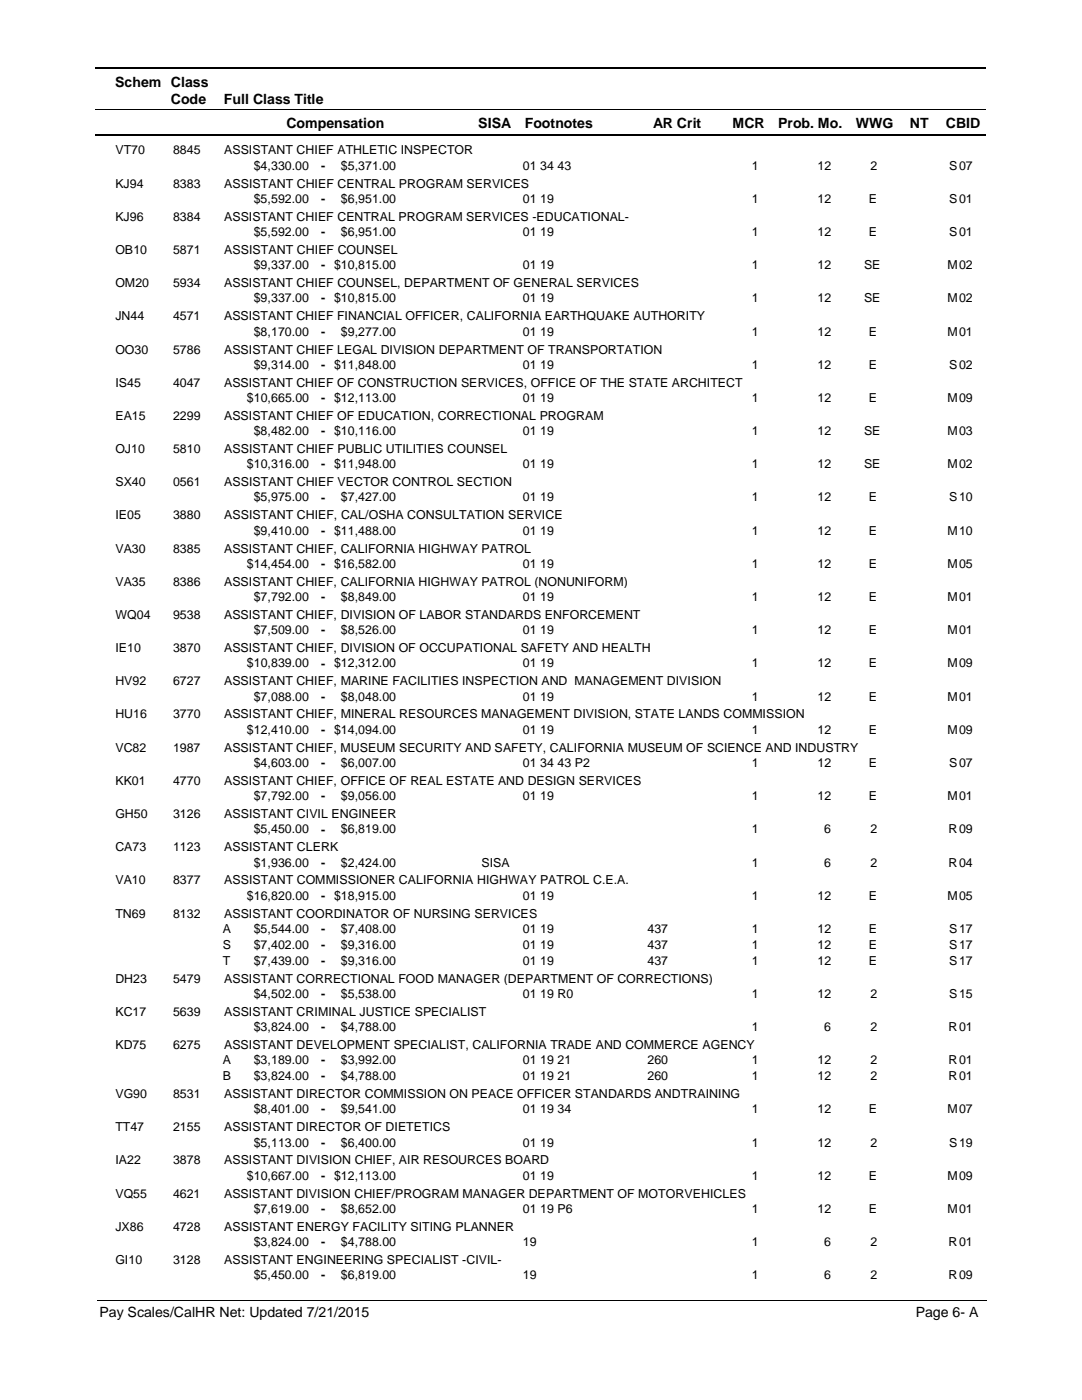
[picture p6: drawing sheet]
<svg xmlns="http://www.w3.org/2000/svg" width="216mm" height="279mm" viewBox="0 0 216 279" stroke-linecap="round" stroke-linejoin="round" font-family="sans-serif">
<defs><g id="words">
<g font-size="2.8">
<text x="23" y="17.3">Schem Class</text>
<text x="34.1" y="20.7">Code</text>
<text x="44.7" y="20.7">Full Class Title</text>
<text x="57.2" y="25.6">Compensation</text>
<text x="95.4" y="25.6">SISA</text>
<text x="104.7" y="25.6">Footnotes</text>
<text x="130.3" y="25.6">AR Crit</text>
<text x="146.2" y="25.6">MCR</text>
<text x="155.3" y="25.6">Prob. Mo.</text>
<text x="170.8" y="25.6">WWG</text>
<text x="181.5" y="25.6">NT</text>
<text x="188.7" y="25.6">CBID</text>
<text x="19.9" y="262.9">Pay Scales/CalHR Net: Updated 7/21/2015</text>
<text x="182.7" y="262.9">Page 6- A</text>
</g>
<g font-size="2.5">
<text x="23" y="30.8">VT70</text>
<text x="34.5" y="30.8">8845</text>
<text x="44.7" y="30.8">ASSISTANT CHIEF ATHLETIC INSPECTOR</text>
<text x="50.6" y="33.9">$4,330.00</text>
<text x="64.1" y="33.9">-</text>
<text x="68" y="33.9">$5,371.00</text>
<text x="104.3" y="33.9">01 34 43</text>
<text x="150" y="33.9">1</text>
<text x="163.1" y="33.9">12</text>
<text x="173.7" y="33.9">2</text>
<text x="189.4" y="33.9">S</text>
<text x="191.4" y="33.9">07</text>
<text x="23" y="37.4">KJ94</text>
<text x="34.5" y="37.4">8383</text>
<text x="44.7" y="37.4">ASSISTANT CHIEF CENTRAL PROGRAM SERVICES</text>
<text x="50.6" y="40.5">$5,592.00</text>
<text x="64.1" y="40.5">-</text>
<text x="68" y="40.5">$6,951.00</text>
<text x="104.3" y="40.5">01 19</text>
<text x="150" y="40.5">1</text>
<text x="163.1" y="40.5">12</text>
<text x="173.4" y="40.5">E</text>
<text x="189.4" y="40.5">S</text>
<text x="191.4" y="40.5">01</text>
<text x="23" y="44">KJ96</text>
<text x="34.5" y="44">8384</text>
<text x="44.7" y="44">ASSISTANT CHIEF CENTRAL PROGRAM SERVICES -EDUCATIONAL-</text>
<text x="50.6" y="47.1">$5,592.00</text>
<text x="64.1" y="47.1">-</text>
<text x="68" y="47.1">$6,951.00</text>
<text x="104.3" y="47.1">01 19</text>
<text x="150" y="47.1">1</text>
<text x="163.1" y="47.1">12</text>
<text x="173.4" y="47.1">E</text>
<text x="189.4" y="47.1">S</text>
<text x="191.4" y="47.1">01</text>
<text x="23" y="50.7">OB10</text>
<text x="34.5" y="50.7">5871</text>
<text x="44.7" y="50.7">ASSISTANT CHIEF COUNSEL</text>
<text x="50.6" y="53.7">$9,337.00</text>
<text x="64.1" y="53.8">- $10,815.00</text>
<text x="104.3" y="53.7">01 19</text>
<text x="150" y="53.7">1</text>
<text x="163.1" y="53.7">12</text>
<text x="172.4" y="53.7">SE</text>
<text x="189.1" y="53.7">M</text>
<text x="191.4" y="53.7">02</text>
<text x="23" y="57.3">OM20</text>
<text x="34.5" y="57.3">5934</text>
<text x="44.7" y="57.3">ASSISTANT CHIEF COUNSEL, DEPARTMENT OF GENERAL SERVICES</text>
<text x="23" y="63.9">JN44</text>
<text x="34.5" y="63.9">4571</text>
<text x="44.7" y="63.9">ASSISTANT CHIEF FINANCIAL OFFICER, CALIFORNIA EARTHQUAKE AUTHORITY</text>
<text x="50.6" y="60.3">$9,337.00</text>
<text x="64.1" y="60.4">- $10,815.00</text>
<text x="104.3" y="60.3">01 19</text>
<text x="150" y="60.3">1</text>
<text x="163.1" y="60.3">12</text>
<text x="172.4" y="60.3">SE</text>
<text x="189.1" y="60.3">M</text>
<text x="191.4" y="60.3">02</text>
<text x="23" y="70.5">OO30</text>
<text x="34.5" y="70.5">5786</text>
<text x="44.7" y="70.5">ASSISTANT CHIEF LEGAL DIVISION DEPARTMENT OF TRANSPORTATION</text>
<text x="50.6" y="67">$8,170.00</text>
<text x="64.1" y="67">-</text>
<text x="68" y="67">$9,277.00</text>
<text x="104.3" y="67">01 19</text>
<text x="150" y="67">1</text>
<text x="163.1" y="67">12</text>
<text x="173.4" y="67">E</text>
<text x="189.1" y="67">M</text>
<text x="191.4" y="67">01</text>
<text x="23" y="77.2">IS45</text>
<text x="34.5" y="77.2">4047</text>
<text x="44.7" y="77.2">ASSISTANT CHIEF OF CONSTRUCTION SERVICES, OFFICE OF THE STATE ARCHITECT</text>
<text x="50.6" y="73.6">$9,314.00</text>
<text x="64.1" y="73.6">- $11,848.00</text>
<text x="104.3" y="73.6">01 19</text>
<text x="150" y="73.6">1</text>
<text x="163.1" y="73.6">12</text>
<text x="173.4" y="73.6">E</text>
<text x="189.4" y="73.6">S</text>
<text x="191.4" y="73.6">02</text>
<text x="23" y="83.8">EA15</text>
<text x="34.5" y="83.8">2299</text>
<text x="44.7" y="83.8">ASSISTANT CHIEF OF EDUCATION, CORRECTIONAL PROGRAM</text>
<text x="49.3" y="80.2">$10,665.00</text>
<text x="64.1" y="80.2">- $12,113.00</text>
<text x="104.3" y="80.2">01 19</text>
<text x="150" y="80.2">1</text>
<text x="163.1" y="80.2">12</text>
<text x="173.4" y="80.2">E</text>
<text x="189.1" y="80.2">M</text>
<text x="191.4" y="80.2">09</text>
<text x="50.6" y="86.8">$8,482.00</text>
<text x="64.1" y="86.9">- $10,116.00</text>
<text x="104.3" y="86.8">01 19</text>
<text x="150" y="86.8">1</text>
<text x="163.1" y="86.8">12</text>
<text x="172.4" y="86.8">SE</text>
<text x="189.1" y="86.8">M</text>
<text x="191.4" y="86.8">03</text>
<text x="23" y="90.4">OJ10</text>
<text x="34.5" y="90.4">5810</text>
<text x="44.7" y="90.4">ASSISTANT CHIEF PUBLIC UTILITIES COUNSEL</text>
<text x="49.3" y="93.5">$10,316.00</text>
<text x="64.1" y="93.5">- $11,948.00</text>
<text x="104.3" y="93.5">01 19</text>
<text x="150" y="93.5">1</text>
<text x="163.1" y="93.5">12</text>
<text x="172.4" y="93.5">SE</text>
<text x="189.1" y="93.5">M</text>
<text x="191.4" y="93.5">02</text>
<text x="23" y="97">SX40</text>
<text x="34.5" y="97">0561</text>
<text x="44.7" y="97">ASSISTANT CHIEF VECTOR CONTROL SECTION</text>
<text x="50.6" y="100.1">$5,975.00</text>
<text x="64.1" y="100.1">-</text>
<text x="68" y="100.1">$7,427.00</text>
<text x="104.3" y="100.1">01 19</text>
<text x="150" y="100.1">1</text>
<text x="163.1" y="100.1">12</text>
<text x="173.4" y="100.1">E</text>
<text x="189.4" y="100.1">S</text>
<text x="191.4" y="100.1">10</text>
<text x="23" y="103.7">IE05</text>
<text x="34.5" y="103.7">3880</text>
<text x="44.7" y="103.7">ASSISTANT CHIEF, CAL/OSHA CONSULTATION SERVICE</text>
<text x="50.6" y="106.7">$9,410.00</text>
<text x="64.1" y="106.7">- $11,488.00</text>
<text x="104.3" y="106.7">01 19</text>
<text x="150" y="106.7">1</text>
<text x="163.1" y="106.7">12</text>
<text x="173.4" y="106.7">E</text>
<text x="189.1" y="106.7">M</text>
<text x="191.4" y="106.7">10</text>
<text x="23" y="110.3">VA30</text>
<text x="34.5" y="110.3">8385</text>
<text x="44.7" y="110.3">ASSISTANT CHIEF, CALIFORNIA HIGHWAY PATROL</text>
<text x="49.3" y="113.3">$14,454.00</text>
<text x="64.1" y="113.4">- $16,582.00</text>
<text x="104.3" y="113.3">01 19</text>
<text x="150" y="113.3">1</text>
<text x="163.1" y="113.3">12</text>
<text x="173.4" y="113.3">E</text>
<text x="189.1" y="113.3">M</text>
<text x="191.4" y="113.3">05</text>
<text x="23" y="116.9">VA35</text>
<text x="34.5" y="116.9">8386</text>
<text x="44.7" y="116.9">ASSISTANT CHIEF, CALIFORNIA HIGHWAY PATROL (NONUNIFORM)</text>
<text x="50.6" y="120">$7,792.00</text>
<text x="64.1" y="120">-</text>
<text x="68" y="120">$8,849.00</text>
<text x="104.3" y="120">01 19</text>
<text x="150" y="120">1</text>
<text x="163.1" y="120">12</text>
<text x="173.4" y="120">E</text>
<text x="189.1" y="120">M</text>
<text x="191.4" y="120">01</text>
<text x="23" y="123.5">WQ04</text>
<text x="34.5" y="123.5">9538</text>
<text x="44.7" y="123.5">ASSISTANT CHIEF, DIVISION OF LABOR STANDARDS ENFORCEMENT</text>
<text x="23" y="130.2">IE10</text>
<text x="34.5" y="130.2">3870</text>
<text x="44.7" y="130.2">ASSISTANT CHIEF, DIVISION OF OCCUPATIONAL SAFETY AND HEALTH</text>
<text x="50.6" y="126.6">$7,509.00</text>
<text x="64.1" y="126.6">-</text>
<text x="68" y="126.6">$8,526.00</text>
<text x="104.3" y="126.6">01 19</text>
<text x="150" y="126.6">1</text>
<text x="163.1" y="126.6">12</text>
<text x="173.4" y="126.6">E</text>
<text x="189.1" y="126.6">M</text>
<text x="191.4" y="126.6">01</text>
<text x="23" y="136.8">HV92</text>
<text x="34.5" y="136.8">6727</text>
<text x="44.7" y="136.8">ASSISTANT CHIEF, MARINE FACILITIES INSPECTION AND MANAGEMENT DIVISION</text>
<text x="49.3" y="133.2">$10,839.00</text>
<text x="64.1" y="133.2">- $12,312.00</text>
<text x="104.3" y="133.2">01 19</text>
<text x="150" y="133.2">1</text>
<text x="163.1" y="133.2">12</text>
<text x="173.4" y="133.2">E</text>
<text x="189.1" y="133.2">M</text>
<text x="191.4" y="133.2">09</text>
<text x="23" y="143.4">HU16</text>
<text x="34.5" y="143.4">3770</text>
<text x="44.7" y="143.4">ASSISTANT CHIEF, MINERAL RESOURCES MANAGEMENT DIVISION, STATE LANDS COMMISSION</text>
<text x="50.6" y="139.8">$7,088.00</text>
<text x="64.1" y="139.8">-</text>
<text x="68" y="139.8">$8,048.00</text>
<text x="104.3" y="139.8">01 19</text>
<text x="150" y="139.8">1</text>
<text x="163.1" y="139.8">12</text>
<text x="173.4" y="139.8">E</text>
<text x="189.1" y="139.8">M</text>
<text x="191.4" y="139.8">01</text>
<text x="49.3" y="146.5">$12,410.00</text>
<text x="64.1" y="146.5">- $14,094.00</text>
<text x="104.3" y="146.5">01 19</text>
<text x="150" y="146.5">1</text>
<text x="163.1" y="146.5">12</text>
<text x="173.4" y="146.5">E</text>
<text x="189.1" y="146.5">M</text>
<text x="191.4" y="146.5">09</text>
<text x="23" y="150">VC82</text>
<text x="34.5" y="150">1987</text>
<text x="44.7" y="150">ASSISTANT CHIEF, MUSEUM SECURITY AND SAFETY, CALIFORNIA MUSEUM OF SCIENCE AND INDUSTRY</text>
<text x="50.6" y="153.1">$4,603.00</text>
<text x="64.1" y="153.1">-</text>
<text x="68" y="153.1">$6,007.00</text>
<text x="104.3" y="153.1">01 34 43 P2</text>
<text x="150" y="153.1">1</text>
<text x="163.1" y="153.1">12</text>
<text x="173.4" y="153.1">E</text>
<text x="189.4" y="153.1">S</text>
<text x="191.4" y="153.1">07</text>
<text x="23" y="156.7">KK01</text>
<text x="34.5" y="156.7">4770</text>
<text x="44.7" y="156.7">ASSISTANT CHIEF, OFFICE OF REAL ESTATE AND DESIGN SERVICES</text>
<text x="50.6" y="159.7">$7,792.00</text>
<text x="64.1" y="159.7">-</text>
<text x="68" y="159.7">$9,056.00</text>
<text x="104.3" y="159.7">01 19</text>
<text x="150" y="159.7">1</text>
<text x="163.1" y="159.7">12</text>
<text x="173.4" y="159.7">E</text>
<text x="189.1" y="159.7">M</text>
<text x="191.4" y="159.7">01</text>
<text x="23" y="163.3">GH50</text>
<text x="34.5" y="163.3">3126</text>
<text x="44.7" y="163.3">ASSISTANT CIVIL ENGINEER</text>
<text x="50.6" y="166.3">$5,450.00</text>
<text x="64.1" y="166.3">-</text>
<text x="68" y="166.3">$6,819.00</text>
<text x="150" y="166.3">1</text>
<text x="164.5" y="166.3">6</text>
<text x="173.7" y="166.3">2</text>
<text x="189.3" y="166.3">R</text>
<text x="191.4" y="166.3">09</text>
<text x="23" y="169.9">CA73</text>
<text x="34.5" y="169.9">1123</text>
<text x="44.7" y="169.9">ASSISTANT CLERK</text>
<text x="50.6" y="172.9">$1,936.00</text>
<text x="64.1" y="173">-</text>
<text x="68" y="172.9">$2,424.00</text>
<text x="96.1" y="172.9">SISA</text>
<text x="150" y="172.9">1</text>
<text x="164.5" y="172.9">6</text>
<text x="173.7" y="172.9">2</text>
<text x="189.3" y="172.9">R</text>
<text x="191.4" y="172.9">04</text>
<text x="23" y="176.5">VA10</text>
<text x="34.5" y="176.5">8377</text>
<text x="44.7" y="176.5">ASSISTANT COMMISSIONER CALIFORNIA HIGHWAY PATROL C.E.A.</text>
<text x="49.3" y="179.6">$16,820.00</text>
<text x="64.1" y="179.6">- $18,915.00</text>
<text x="104.3" y="179.6">01 19</text>
<text x="150" y="179.6">1</text>
<text x="163.1" y="179.6">12</text>
<text x="173.4" y="179.6">E</text>
<text x="189.1" y="179.6">M</text>
<text x="191.4" y="179.6">05</text>
<text x="23" y="183.1">TN69</text>
<text x="34.5" y="183.1">8132</text>
<text x="44.7" y="183.1">ASSISTANT COORDINATOR OF NURSING SERVICES</text>
<text x="44.5" y="186.2">A</text>
<text x="44.5" y="189.4">S</text>
<text x="50.6" y="186.2">$5,544.00</text>
<text x="50.6" y="189.4">$7,402.00</text>
<text x="64.1" y="186.2">-</text>
<text x="64.1" y="189.4">-</text>
<text x="68" y="186.2">$7,408.00</text>
<text x="68" y="189.4">$9,316.00</text>
<text x="104.3" y="186.2">01 19</text>
<text x="104.3" y="189.4">01 19</text>
<text x="129.2" y="186.2">437</text>
<text x="129.2" y="189.4">437</text>
<text x="150" y="186.2">1</text>
<text x="150" y="189.4">1</text>
<text x="163.1" y="186.2">12</text>
<text x="163.1" y="189.4">12</text>
<text x="173.4" y="186.2">E</text>
<text x="173.4" y="189.4">E</text>
<text x="189.4" y="186.2">S</text>
<text x="189.4" y="189.4">S</text>
<text x="191.4" y="186.2">17</text>
<text x="191.4" y="189.4">17</text>
<text x="23" y="196.1">DH23</text>
<text x="34.5" y="196.1">5479</text>
<text x="44.5" y="192.5">T</text>
<text x="44.7" y="196.1">ASSISTANT CORRECTIONAL FOOD MANAGER (DEPARTMENT OF CORRECTIONS)</text>
<text x="50.6" y="192.5">$7,439.00</text>
<text x="64.1" y="192.6">-</text>
<text x="68" y="192.5">$9,316.00</text>
<text x="104.3" y="192.5">01 19</text>
<text x="129.2" y="192.5">437</text>
<text x="150" y="192.5">1</text>
<text x="163.1" y="192.5">12</text>
<text x="173.4" y="192.5">E</text>
<text x="189.4" y="192.5">S</text>
<text x="191.4" y="192.5">17</text>
<text x="23" y="202.7">KC17</text>
<text x="34.5" y="202.7">5639</text>
<text x="44.7" y="202.7">ASSISTANT CRIMINAL JUSTICE SPECIALIST</text>
<text x="50.6" y="199.2">$4,502.00</text>
<text x="64.1" y="199.2">-</text>
<text x="68" y="199.2">$5,538.00</text>
<text x="104.3" y="199.2">01 19 R0</text>
<text x="150" y="199.2">1</text>
<text x="163.1" y="199.2">12</text>
<text x="173.7" y="199.2">2</text>
<text x="189.4" y="199.2">S</text>
<text x="191.4" y="199.2">15</text>
<text x="23" y="209.3">KD75</text>
<text x="34.5" y="209.3">6275</text>
<text x="44.7" y="209.3">ASSISTANT DEVELOPMENT SPECIALIST, CALIFORNIA TRADE AND COMMERCE AGENCY</text>
<text x="50.6" y="205.8">$3,824.00</text>
<text x="64.1" y="205.8">-</text>
<text x="68" y="205.8">$4,788.00</text>
<text x="150" y="205.8">1</text>
<text x="164.5" y="205.8">6</text>
<text x="173.7" y="205.8">2</text>
<text x="189.3" y="205.8">R</text>
<text x="191.4" y="205.8">01</text>
<text x="44.5" y="215.6">B</text>
<text x="44.5" y="212.4">A</text>
<text x="50.6" y="212.4">$3,189.00</text>
<text x="50.6" y="215.6">$3,824.00</text>
<text x="64.1" y="212.4">-</text>
<text x="64.1" y="215.6">-</text>
<text x="68" y="212.4">$3,992.00</text>
<text x="68" y="215.6">$4,788.00</text>
<text x="104.3" y="212.4">01 19 21</text>
<text x="104.3" y="215.6">01 19 21</text>
<text x="129.2" y="212.4">260</text>
<text x="129.2" y="215.6">260</text>
<text x="150" y="215.6">1</text>
<text x="150" y="212.4">1</text>
<text x="163.1" y="212.4">12</text>
<text x="163.1" y="215.6">12</text>
<text x="173.7" y="212.4">2</text>
<text x="173.7" y="215.6">2</text>
<text x="189.3" y="215.6">R</text>
<text x="189.3" y="212.4">R</text>
<text x="191.4" y="212.4">01</text>
<text x="191.4" y="215.6">01</text>
<text x="23" y="219.1">VG90</text>
<text x="34.5" y="219.1">8531</text>
<text x="44.7" y="219.1">ASSISTANT DIRECTOR COMMISSION ON PEACE OFFICER STANDARDS ANDTRAINING</text>
<text x="23" y="225.8">TT47</text>
<text x="34.5" y="225.8">2155</text>
<text x="44.7" y="225.8">ASSISTANT DIRECTOR OF DIETETICS</text>
<text x="50.6" y="222.2">$8,401.00</text>
<text x="64.1" y="222.2">-</text>
<text x="68" y="222.2">$9,541.00</text>
<text x="104.3" y="222.2">01 19 34</text>
<text x="150" y="222.2">1</text>
<text x="163.1" y="222.2">12</text>
<text x="173.4" y="222.2">E</text>
<text x="189.1" y="222.2">M</text>
<text x="191.4" y="222.2">07</text>
<text x="23" y="232.4">IA22</text>
<text x="34.5" y="232.4">3878</text>
<text x="44.7" y="232.4">ASSISTANT DIVISION CHIEF, AIR RESOURCES BOARD</text>
<text x="50.6" y="228.8">$5,113.00</text>
<text x="64.1" y="228.8">-</text>
<text x="68" y="228.8">$6,400.00</text>
<text x="104.3" y="228.8">01 19</text>
<text x="150" y="228.8">1</text>
<text x="163.1" y="228.8">12</text>
<text x="173.7" y="228.8">2</text>
<text x="189.4" y="228.8">S</text>
<text x="191.4" y="228.8">19</text>
<text x="23" y="239">VQ55</text>
<text x="34.5" y="239">4621</text>
<text x="44.7" y="239">ASSISTANT DIVISION CHIEF/PROGRAM MANAGER DEPARTMENT OF MOTORVEHICLES</text>
<text x="49.3" y="235.4">$10,667.00</text>
<text x="64.1" y="235.5">- $12,113.00</text>
<text x="104.3" y="235.4">01 19</text>
<text x="150" y="235.4">1</text>
<text x="163.1" y="235.4">12</text>
<text x="173.4" y="235.4">E</text>
<text x="189.1" y="235.4">M</text>
<text x="191.4" y="235.4">09</text>
<text x="23" y="245.6">JX86</text>
<text x="34.5" y="245.6">4728</text>
<text x="44.7" y="245.6">ASSISTANT ENERGY FACILITY SITING PLANNER</text>
<text x="50.6" y="242.1">$7,619.00</text>
<text x="64.1" y="242.1">-</text>
<text x="68" y="242.1">$8,652.00</text>
<text x="104.3" y="242.1">01 19 P6</text>
<text x="150" y="242.1">1</text>
<text x="163.1" y="242.1">12</text>
<text x="173.4" y="242.1">E</text>
<text x="189.1" y="242.1">M</text>
<text x="191.4" y="242.1">01</text>
<text x="50.6" y="248.7">$3,824.00</text>
<text x="64.1" y="248.7">-</text>
<text x="68" y="248.7">$4,788.00</text>
<text x="104.3" y="248.7">19</text>
<text x="150" y="248.7">1</text>
<text x="164.5" y="248.7">6</text>
<text x="173.7" y="248.7">2</text>
<text x="189.3" y="248.7">R</text>
<text x="191.4" y="248.7">01</text>
<text x="23" y="252.2">GI10</text>
<text x="34.5" y="252.2">3128</text>
<text x="44.7" y="252.2">ASSISTANT ENGINEERING SPECIALIST -CIVIL-</text>
<text x="50.6" y="255.3">$5,450.00</text>
<text x="64.1" y="255.3">-</text>
<text x="68" y="255.3">$6,819.00</text>
<text x="104.3" y="255.3">19</text>
<text x="150" y="255.3">1</text>
<text x="164.5" y="255.3">6</text>
<text x="173.7" y="255.3">2</text>
<text x="189.3" y="255.3">R</text>
<text x="191.4" y="255.3">09</text>
</g>
</g></defs>
<path d="M19 13.5h177.8M19 27h177.8" fill="none" stroke="#000" stroke-width=".36"/>
<path d="M19 21.8h177.8" fill="none" stroke="#000" stroke-width=".2"/>
<g fill="#fff">
<path d="M46.9 31.2h16.3v3h-16.3z"/>
<path d="M191 31.2h4.2v3h-4.2z"/>
<path d="M46.9 37.8h16.3v3h-16.3z"/>
<path d="M191 37.8h4.2v3h-4.2z"/>
<path d="M46.9 44.5h16.3v3h-16.3z"/>
<path d="M191 44.5h4.2v3h-4.2z"/>
<path d="M46.9 51.1h16.3v3h-16.3z"/>
<path d="M191 51.1h4.2v3h-4.2z"/>
<path d="M46.9 57.7h16.3v3h-16.3z"/>
<path d="M191 57.7h4.2v3h-4.2z"/>
<path d="M46.9 64.3h16.3v3h-16.3z"/>
<path d="M191 64.3h4.2v3h-4.2z"/>
<path d="M46.9 71h16.3v3h-16.3z"/>
<path d="M191 71h4.2v3h-4.2z"/>
<path d="M46.9 77.6h16.3v3h-16.3z"/>
<path d="M191 77.6h4.2v3h-4.2z"/>
<path d="M46.9 84.2h16.3v3h-16.3z"/>
<path d="M191 84.2h4.2v3h-4.2z"/>
<path d="M46.9 90.8h16.3v3h-16.3z"/>
<path d="M191 90.8h4.2v3h-4.2z"/>
<path d="M46.9 97.5h16.3v2.9h-16.3z"/>
<path d="M191 97.5h4.2v2.9h-4.2z"/>
<path d="M46.9 104.1h16.3v3h-16.3z"/>
<path d="M191 104.1h4.2v3h-4.2z"/>
<path d="M46.9 110.7h16.3v3h-16.3z"/>
<path d="M191 110.7h4.2v3h-4.2z"/>
<path d="M46.9 117.3h16.3v3h-16.3z"/>
<path d="M191 117.3h4.2v3h-4.2z"/>
<path d="M46.9 124h16.3v2.9h-16.3z"/>
<path d="M191 124h4.2v2.9h-4.2z"/>
<path d="M46.9 130.6h16.3v3h-16.3z"/>
<path d="M191 130.6h4.2v3h-4.2z"/>
<path d="M46.9 137.2h16.3v3h-16.3z"/>
<path d="M191 137.2h4.2v3h-4.2z"/>
<path d="M46.9 143.8h16.3v3h-16.3z"/>
<path d="M191 143.8h4.2v3h-4.2z"/>
<path d="M46.9 150.5h16.3v2.9h-16.3z"/>
<path d="M191 150.5h4.2v2.9h-4.2z"/>
<path d="M46.9 157.1h16.3v2.9h-16.3z"/>
<path d="M191 157.1h4.2v2.9h-4.2z"/>
<path d="M46.9 163.7h16.3v3h-16.3z"/>
<path d="M191 163.7h4.2v3h-4.2z"/>
<path d="M46.9 170.3h16.3v3h-16.3z"/>
<path d="M191 170.3h4.2v3h-4.2z"/>
<path d="M46.9 176.9h16.3v3h-16.3z"/>
<path d="M191 176.9h4.2v3h-4.2z"/>
<path d="M46.9 183.6h16.3v2.9h-16.3z"/>
<path d="M191 183.6h4.2v2.9h-4.2z"/>
<path d="M46.9 186.7h16.3v3h-16.3z"/>
<path d="M191 186.7h4.2v3h-4.2z"/>
<path d="M46.9 189.9h16.3v3h-16.3z"/>
<path d="M191 189.9h4.2v3h-4.2z"/>
<path d="M46.9 196.5h16.3v3h-16.3z"/>
<path d="M191 196.5h4.2v3h-4.2z"/>
<path d="M46.9 203.1h16.3v3h-16.3z"/>
<path d="M191 203.1h4.2v3h-4.2z"/>
<path d="M46.9 209.8h16.3v2.9h-16.3z"/>
<path d="M191 209.8h4.2v2.9h-4.2z"/>
<path d="M46.9 212.9h16.3v3h-16.3z"/>
<path d="M191 212.9h4.2v3h-4.2z"/>
<path d="M46.9 219.6h16.3v2.9h-16.3z"/>
<path d="M191 219.6h4.2v2.9h-4.2z"/>
<path d="M46.9 226.2h16.3v3h-16.3z"/>
<path d="M191 226.2h4.2v3h-4.2z"/>
<path d="M46.9 232.8h16.3v3h-16.3z"/>
<path d="M191 232.8h4.2v3h-4.2z"/>
<path d="M46.9 239.4h16.3v3h-16.3z"/>
<path d="M191 239.4h4.2v3h-4.2z"/>
<path d="M46.9 246h16.3v3h-16.3z"/>
<path d="M191 246h4.2v3h-4.2z"/>
<path d="M46.9 252.7h16.3v3h-16.3z"/>
<path d="M191 252.7h4.2v3h-4.2z"/>
</g>
<path d="M19.4 259.6h177.4" fill="none" stroke="#000" stroke-width=".2"/>
<use href="#words"/>
</svg>
